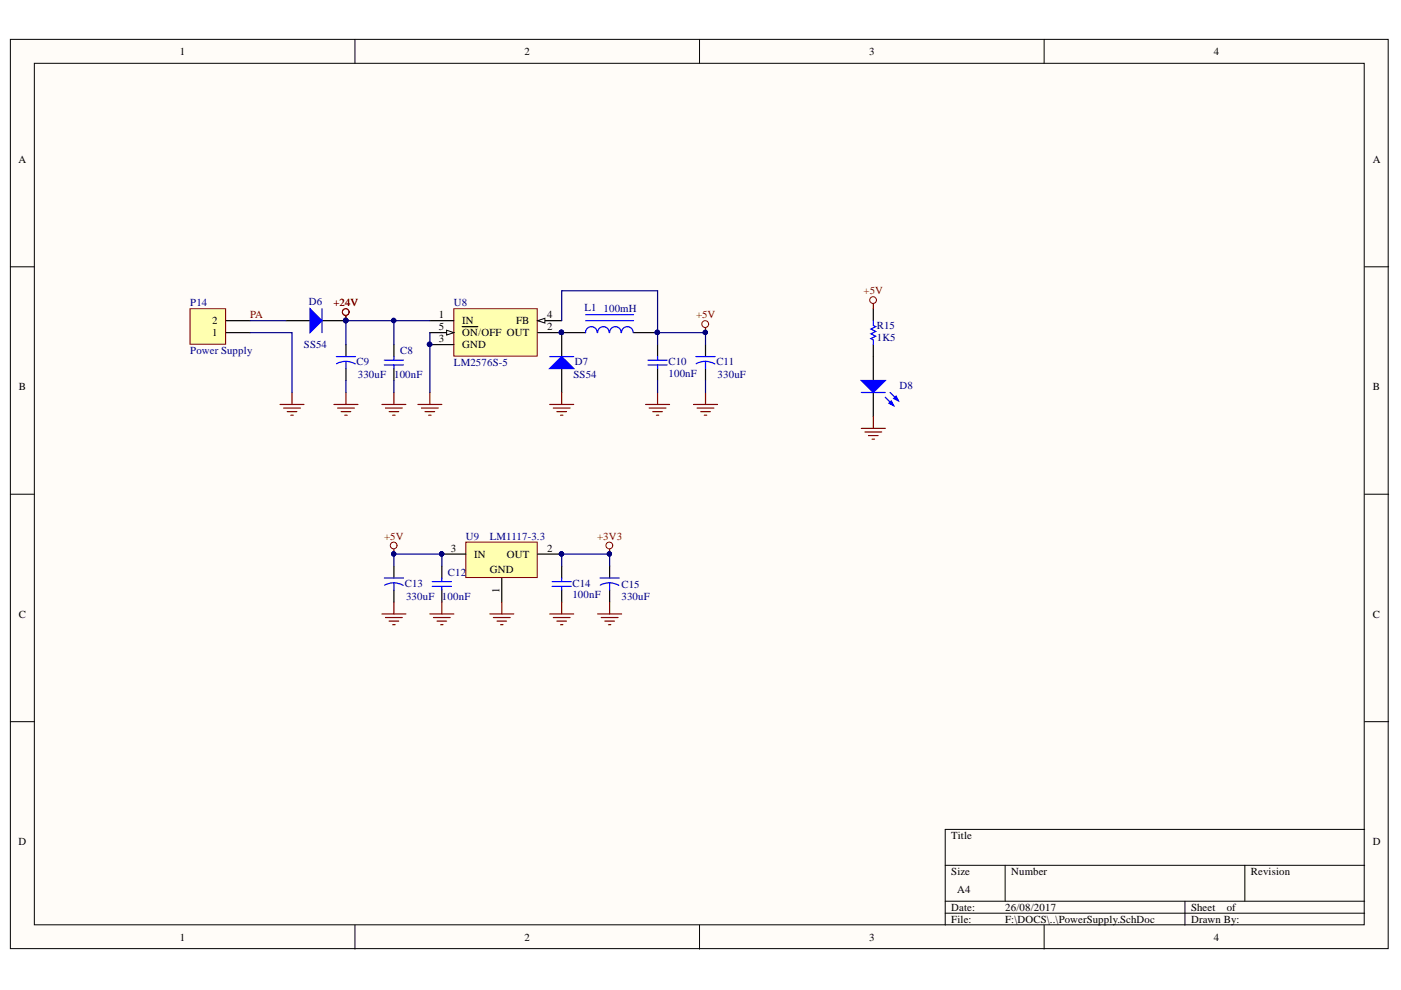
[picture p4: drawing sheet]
<svg xmlns="http://www.w3.org/2000/svg" width="297mm" height="210mm" viewBox="0 0 297 210" stroke-linecap="round" stroke-linejoin="round" font-family="sans-serif">
<defs><g id="words">
<g font-size="2.3">
<text x="38.1" y="11.7">1</text>
<text x="111.2" y="11.7">2</text>
<text x="184.3" y="11.7">3</text>
<text x="257.3" y="11.7">4</text>
<text x="3.9" y="34.5">A</text>
<text x="291.1" y="34.5">A</text>
<text x="45" y="71.3">1</text>
<text x="45" y="68.8">2</text>
<text x="93" y="70">5</text>
<text x="93" y="67.5">1</text>
<text x="98" y="71.3">ON/OFF OUT</text>
<text x="98" y="68.8">IN</text>
<text x="109.4" y="68.8">FB</text>
<text x="116" y="67.5">4</text>
<text x="116" y="70">2</text>
<text x="93" y="72.6">3</text>
<text x="98" y="73.8">GND</text>
<text x="4" y="82.7">B</text>
<text x="291.1" y="82.7">B</text>
<text x="95.6" y="117">3</text>
<text x="100.6" y="118.3">IN</text>
<text x="107.5" y="118.3">OUT</text>
<text x="116" y="117">2</text>
<text x="103.9" y="121.6">GND</text>
<text x="105.9" y="125.7" transform="rotate(-90 105.9 125.7)">1</text>
<text x="4" y="130.9">C</text>
<text x="291.1" y="130.9">C</text>
<text x="3.9" y="179.2">D</text>
<text x="201.7" y="177.9">Title</text>
<text x="291.1" y="179.2">D</text>
<text x="201.7" y="185.5">Size</text>
<text x="214.4" y="185.5">Number</text>
<text x="265.2" y="185.5">Revision</text>
<text x="203" y="189.3">A4</text>
<text x="201.7" y="193.1">Date:</text>
<text x="201.7" y="195.7">File:</text>
<text x="213.1" y="193.1">26/08/2017</text>
<text x="213.1" y="195.7">F:\DOCS\..\PowerSupply.SchDoc</text>
<text x="252.5" y="193.1">Sheet</text>
<text x="252.5" y="195.7">Drawn By:</text>
<text x="260.1" y="193.1">of</text>
<text x="38.1" y="199.5">1</text>
<text x="111.2" y="199.5">2</text>
<text x="184.3" y="199.5">3</text>
<text x="257.3" y="199.5">4</text>
</g>
<g font-size="2.3" fill="#000080">
<text x="40.3" y="65">P14</text>
<text x="65.5" y="64.7">D6</text>
<text x="96.2" y="65">U8</text>
<text x="123.9" y="66">L1</text>
<text x="128" y="66.2">100mH</text>
<text x="185.9" y="69.8">R15</text>
<text x="40.3" y="75.1">Power Supply</text>
<text x="64.4" y="73.8">SS54</text>
<text x="75.6" y="77.4">C9</text>
<text x="84.8" y="75.1">C8</text>
<text x="96.2" y="77.6">LM2576S-5</text>
<text x="121.9" y="77.4">D7</text>
<text x="141.7" y="77.4">C10</text>
<text x="151.9" y="77.4">C11</text>
<text x="185.9" y="72.3">1K5</text>
<text x="75.9" y="80.2">330uF</text>
<text x="83.6" y="80.2">100nF</text>
<text x="121.6" y="80.2">SS54</text>
<text x="141.7" y="79.9">100nF</text>
<text x="152.1" y="80.2">330uF</text>
<text x="190.7" y="82.5">D8</text>
<text x="98.8" y="114.5">U9</text>
<text x="103.9" y="114.5">LM1117-3.3</text>
<text x="85.8" y="124.4">C13</text>
<text x="95" y="122.1">C12</text>
<text x="121.4" y="124.4">C14</text>
<text x="131.8" y="124.6">C15</text>
<text x="86.1" y="127.1">330uF</text>
<text x="93.7" y="127.1">100nF</text>
<text x="121.4" y="126.9">100nF</text>
<text x="131.8" y="127.1">330uF</text>
</g>
<g font-size="2.3" fill="#800000">
<text x="70.7" y="65">+24V</text>
<text x="183.1" y="62.4">+5V</text>
<text x="53" y="67.5">PA</text>
<text x="147.6" y="67.5">+5V</text>
<text x="81.4" y="114.5">+5V</text>
<text x="126.6" y="114.5">+3V3</text>
</g>
</g></defs>
<g fill="#fffcf8" stroke="#000" stroke-width=".21">
<path d="M2.2 8.3h292.1v192.8h-292.1z"/>
<path d="M7.3 13.4h281.9v182.7h-281.9z"/>
</g>
<g fill="none" stroke="#000" stroke-width=".21">
<path d="M75.3 8.3v5.1M148.3 8.3v5.1M221.4 8.3v5.1M2.2 56.6h5.1M289.3 56.6h5.1M2.2 104.8h5.1M289.3 104.8h5.1M2.2 153h5.1M289.3 153h5.1M289.3 175.9h-88.9v20.3M75.3 196.2v5M148.3 196.2v5"/>
<path d="M200.4 183.5h88.9M200.4 191.1h88.9M200.4 193.6h88.9M213.1 183.5v7.6M221.4 196.2v5M251.2 191.1v5.1M263.9 183.5v7.6"/>
</g>
<path d="M96.2 65.5h17.7v10h-17.7z" fill="#ffffb0" stroke="#800000" stroke-width=".21"/>
<path d="M114 68h5.1" fill="none" stroke="#000" stroke-width=".25"/>
<path d="M114 68l1.5-.5v1z" fill="#fffcf8"/>
<path d="M114 68l1.5-.5v1z" fill="none" stroke="#000" stroke-width=".21"/>
<path d="M91.1 70.5h5.1" fill="none" stroke="#000" stroke-width=".25"/>
<path d="M94.7 70l1.5 .5-1.5 .5z" fill="#fffcf8"/>
<path d="M94.7 70l1.5 .5-1.5 .5z" fill="none" stroke="#000" stroke-width=".21"/>
<path d="M91.1 73.1h5.1M91.1 68h5.1M98 69.3h3.3M114 70.5h5.1" fill="none" stroke="#000" stroke-width=".25"/>
<g fill="#000080" stroke="#000080" stroke-width=".21">
<circle cx="91.1" cy="73" r=".46"/>
<circle cx="119" cy="70.5" r=".46"/>
</g>
<path d="M40.3 65.5h7.5v7.5h-7.5z" fill="#ffffb0" stroke="#800000" stroke-width=".21"/>
<path d="M47.9 70.5h5.1M47.9 68h5.1M60.6 68h5.1M68.3 68h5" fill="none" stroke="#000" stroke-width=".25"/>
<circle cx="73.3" cy="68" r=".46" fill="#000080" stroke="#000080" stroke-width=".21"/>
<path d="M65.7 65.5l2.6 2.5-2.6 2.5z" fill="#00f"/>
<path d="M65.7 65.5l2.6 2.5-2.6 2.5zM68.3 65.5v5M71.3 75.6h4.1M71.4 77.1a4 4 0 0 1 3.9 .1M73.3 76.6v1.5M81.5 77.4h4M81.5 76.4h4M83.5 75.6v.8M83.5 77.4v.7" fill="none" stroke="#00f" stroke-width=".25"/>
<circle cx="73.3" cy="68" r=".46" fill="#000080" stroke="#000080" stroke-width=".21"/>
<path d="M73.3 73.1v2.5M73.3 78.1v2.6M83.5 73.1v2.5M83.5 78.1v2.6M185.2 75.6v5.1M185.2 83.2v5.1" fill="none" stroke="#000" stroke-width=".25"/>
<path d="M182.6 80.7h5.1l-2.5 2.5z" fill="#00f"/>
<path d="M182.6 80.7h5.1l-2.5 2.5zM187.7 84.2l1.8 1.8M188.7 83.2l1.8 1.8" fill="none" stroke="#00f" stroke-width=".25"/>
<path d="M188.5 85.5l.5-.5 .5 1z" fill="#00f"/>
<path d="M188.5 85.5l.5-.5 .5 1z" fill="none" stroke="#00f" stroke-width=".25"/>
<path d="M189.5 84.5l.5-.5 .5 1z" fill="#00f"/>
<path d="M182.6 83.2h5.1M189.5 84.5l.5-.5 .5 1z" fill="none" stroke="#00f" stroke-width=".25"/>
<path d="M119.1 70.5v5.1M119.1 78.1v5.1" fill="none" stroke="#000" stroke-width=".25"/>
<circle cx="119" cy="70.5" r=".46" fill="#000080" stroke="#000080" stroke-width=".21"/>
<path d="M116.5 78.1l2.6-2.5 2.5 2.5z" fill="#00f"/>
<g fill="none" stroke="#00f" stroke-width=".25">
<path d="M116.5 78.1l2.6-2.5 2.5 2.5zM116.5 75.6h5.1M124.2 68h10.1M124.2 66.7h10.1M126.6 70.5a1.23 1.23 0 0 0-1.2-1.2 1.23 1.23 0 0 0-1.3 1.2M129.2 70.5a1.22 1.22 0 0 0-1.3-1.2 1.22 1.22 0 0 0-1.2 1.2M131.7 70.5a1.22 1.22 0 0 0-1.2-1.2 1.22 1.22 0 0 0-1.2 1.2M134.2 70.5a1.23 1.23 0 0 0-1.2-1.2 1.23 1.23 0 0 0-1.2 1.2M137.4 77.4h4.1M137.4 76.4h4.1M139.4 75.6v.8M139.4 77.4v.7"/>
<path d="M185.2 68v1l.5 .3-1.1 .5 1.1 .5-1.1 .5 1.1 .5-1.1 .5 .6 .2v1.1"/>
</g>
<g fill="#000080" stroke="#000080" stroke-width=".21">
<circle cx="119" cy="70.5" r=".46"/>
<circle cx="73.3" cy="68" r=".46"/>
<circle cx="139.4" cy="70.5" r=".46"/>
<circle cx="149.5" cy="70.5" r=".46"/>
</g>
<g fill="none" stroke="#800000" stroke-width=".21">
<circle cx="73.3" cy="66.2" r=".71"/>
<circle cx="149.5" cy="68.7" r=".72"/>
<circle cx="185.1" cy="63.6" r=".71"/>
</g>
<g fill="none" stroke="#800000" stroke-width=".25">
<path d="M73.3 67v1M149.6 69.5v1M185.2 64.4v1.1M59.4 85.8h5.1M60.1 86.5h3.6M60.9 87.3h2M61.7 88h.5M61.9 83.2v2.6M70.8 85.8h5.1M71.6 86.5h3.5M72.3 87.3h2.1M73.1 88h.5"/>
<path d="M73.3 83.2v2.6M81 85.8h5.1M81.7 86.5h3.6M82.5 87.3h2M83.3 88h.5M83.5 83.2v2.6M88.6 85.8h5.1M89.4 86.5h3.5M90.1 87.3h2.1M90.9 88h.5M91.1 83.2v2.6M116.5 85.8h5.1"/>
<path d="M117.3 86.5h3.6M118.1 87.3h2M118.8 88h.5M119.1 83.2v2.6M136.9 85.8h5.1M137.6 86.5h3.6M138.4 87.3h2M139.2 88h.5M139.4 83.2v2.6M147 85.8h5.1M147.8 86.5h3.6M148.6 87.3h2"/>
<path d="M149.3 88h.5M149.6 83.2v2.6M182.6 90.8h5.1M183.4 91.6h3.5M184.1 92.4h2.1M184.9 93.1h.5M185.2 88.3v2.5"/>
</g>
<path d="M119.1 70.5h5.1M134.3 70.5h5.1M139.4 73.1v2.5M139.4 78.1v2.6M185.2 65.5v2.5M185.2 73.1v2.5" fill="none" stroke="#000" stroke-width=".25"/>
<path d="M98.8 114.9h15.1v7.6h-15.1z" fill="#ffffb0" stroke="#800000" stroke-width=".21"/>
<g fill="none" stroke="#000" stroke-width=".25">
<path d="M149.6 73.1v2.5M149.6 78.1v2.6M93.7 117.5h5.1M114 117.5h5.1M83.5 120v2.6M83.5 125.1v2.5M93.7 120v2.6M93.7 125.1v2.5M106.4 122.6v5M119.1 120v2.6M119.1 125.1v2.5M129.3 120v2.6"/>
<path d="M129.3 125.1v2.5"/>
</g>
<g fill="#000080" stroke="#000080" stroke-width=".21">
<circle cx="93.6" cy="117.4" r=".46"/>
<circle cx="119" cy="117.4" r=".46"/>
<circle cx="83.5" cy="117.4" r=".46"/>
<circle cx="129.2" cy="117.4" r=".46"/>
<circle cx="73.3" cy="68" r=".46"/>
<circle cx="91.1" cy="73" r=".46"/>
<circle cx="83.5" cy="68" r=".46"/>
<circle cx="139.4" cy="70.5" r=".46"/>
<circle cx="149.5" cy="70.5" r=".46"/>
</g>
<g fill="none" stroke="#800000" stroke-width=".21">
<circle cx="73.3" cy="66.2" r=".71"/>
<circle cx="83.5" cy="115.7" r=".71"/>
<circle cx="129.2" cy="115.6" r=".72"/>
</g>
<g fill="none" stroke="#800000" stroke-width=".25">
<path d="M73.3 67v1M83.5 116.5v1M129.3 116.5v1M81 130.2h5.1M81.7 130.9h3.6M82.5 131.7h2M83.3 132.5h.5M83.5 127.6v2.6M91.1 130.2h5.1M91.9 130.9h3.6M92.7 131.7h2M93.4 132.5h.5"/>
<path d="M93.7 127.6v2.6M103.8 130.2h5.1M104.6 130.9h3.6M105.4 131.7h2M106.1 132.5h.5M106.4 127.6v2.6M116.5 130.2h5.1M117.3 130.9h3.6M118.1 131.7h2M118.8 132.5h.5M119.1 127.6v2.6M126.7 130.2h5.1"/>
<path d="M127.5 130.9h3.5M128.2 131.7h2.1M129 132.5h.5M129.3 127.6v2.6"/>
</g>
<g fill="none" stroke="#00f" stroke-width=".25">
<path d="M147.5 75.6h4.1M147.6 77.1a4 4 0 0 1 3.9 .1M149.6 76.6v1.5M81.5 122.6h4M83.5 123.6l1.2 .2 .8 .3M83.5 123.6l-1.2 .1-.8 .4M83.5 123.6v1.5M91.6 124.3h4.1M91.6 123.3h4.1M93.7 122.6v.7M93.7 124.3v.8M117.1 124.3h4"/>
<path d="M117.1 123.3h4M119.1 122.6v.7M119.1 124.3v.8M127.2 122.6h4.1M129.3 123.6l.8 .1 1.1 .4M129.3 123.6h-.9l-1.1 .5M129.3 123.6v1.5"/>
</g>
<g fill="none" stroke="#000080" stroke-width=".25">
<path d="M53 70.5h8.9v12.7M53 68h7.6M83.5 68v5.1M91.1 70.5v12.7M91.1 68h-17.8v5.1M119.1 68v-6.4h20.3v8.9M139.4 73.1v-2.6h10.2v2.6M73.3 80.7v2.5M83.5 80.7v2.5M139.4 80.7v2.5M149.6 80.7v2.5M83.5 120v-2.5h10.2v2.5"/>
<path d="M119.1 120v-2.5h10.2v2.5"/>
</g>
<use href="#words"/>
</svg>
